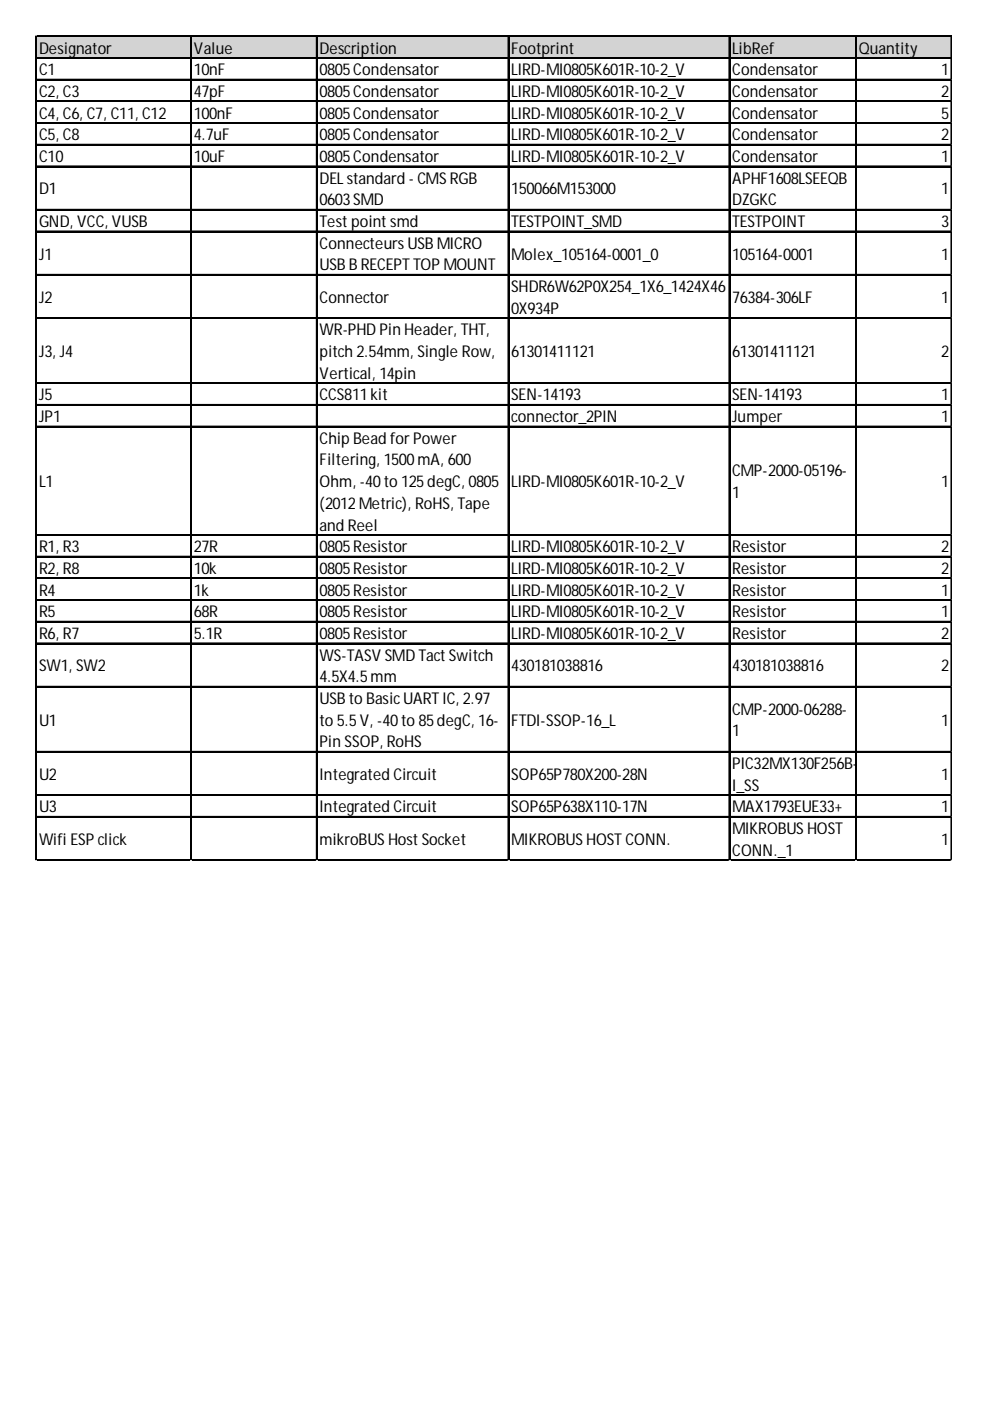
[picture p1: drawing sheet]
<svg xmlns="http://www.w3.org/2000/svg" width="210mm" height="297mm" viewBox="0 0 210 297" stroke-linecap="round" stroke-linejoin="round" font-family="sans-serif">
<defs><g id="words">
<g font-size="3.4">
<text x="8.3" y="11.3">Designator</text>
<text x="41.1" y="11.3">Value</text>
<text x="67.8" y="11.3">Description</text>
<text x="108.4" y="11.3">Footprint</text>
<text x="155.2" y="11.3">LibRef</text>
<text x="182.1" y="11.3">Quantity</text>
<text x="8.3" y="15.9">C1</text>
<text x="41.1" y="15.9">10nF</text>
<text x="67.8" y="15.9">0805Condensator</text>
<text x="108.4" y="15.9">LIRD-MI0805K601R-10-2_V</text>
<text x="155.2" y="15.9">Condensator</text>
<text x="199.6" y="15.9">1</text>
<text x="8.3" y="20.5">C2, C3</text>
<text x="41.1" y="20.5">47pF</text>
<text x="67.8" y="20.5">0805Condensator</text>
<text x="108.4" y="20.5">LIRD-MI0805K601R-10-2_V</text>
<text x="155.2" y="20.5">Condensator</text>
<text x="199.6" y="20.5">2</text>
<text x="8.3" y="25.1">C4, C6, C7, C11, C12</text>
<text x="8.3" y="29.7">C5, C8</text>
<text x="41.1" y="25.1">100nF</text>
<text x="41.1" y="29.7">4.7uF</text>
<text x="67.8" y="25.1">0805Condensator</text>
<text x="67.8" y="29.7">0805Condensator</text>
<text x="108.4" y="25.1">LIRD-MI0805K601R-10-2_V</text>
<text x="108.4" y="29.7">LIRD-MI0805K601R-10-2_V</text>
<text x="155.2" y="25.1">Condensator</text>
<text x="155.2" y="29.7">Condensator</text>
<text x="199.6" y="25.1">5</text>
<text x="199.6" y="29.7">2</text>
<text x="8.3" y="34.3">C10</text>
<text x="41.1" y="34.3">10uF</text>
<text x="67.8" y="34.3">0805Condensator</text>
<text x="108.4" y="34.3">LIRD-MI0805K601R-10-2_V</text>
<text x="155.2" y="34.3">Condensator</text>
<text x="199.6" y="34.3">1</text>
<text x="8.3" y="41.2">D1</text>
<text x="67.8" y="38.9">DEL standard - CMS RGB</text>
<text x="108.4" y="41.2">150066M153000</text>
<text x="155.2" y="38.9">APHF1608LSEEQB</text>
<text x="199.6" y="41.2">1</text>
<text x="67.8" y="43.5">0603SMD</text>
<text x="155.2" y="43.5">DZGKC</text>
<text x="8.3" y="48.1">GND, VCC, VUSB</text>
<text x="67.8" y="48.1">Test point smd</text>
<text x="67.8" y="52.7">Connecteurs USB MICRO</text>
<text x="108.4" y="48.1">TESTPOINT_SMD</text>
<text x="155.2" y="48.1">TESTPOINT</text>
<text x="199.6" y="48.1">3</text>
<text x="8.3" y="55">J1</text>
<text x="67.8" y="57.3">USB B RECEPT TOP MOUNT</text>
<text x="108.4" y="55">Molex_105164-0001_0</text>
<text x="155.2" y="55">105164-0001</text>
<text x="199.6" y="55">1</text>
<text x="8.3" y="64.2">J2</text>
<text x="67.8" y="64.2">Connector</text>
<text x="108.4" y="61.9">SHDR6W62P0X254_1X6_1424X46</text>
<text x="155.2" y="64.2">76384-306LF</text>
<text x="199.6" y="64.2">1</text>
<text x="67.8" y="71.1">WR-PHD Pin Header, THT,</text>
<text x="108.4" y="66.5">0X934P</text>
<text x="8.3" y="75.7">J3, J4</text>
<text x="67.8" y="75.7">pitch 2.54mm, Single Row,</text>
<text x="108.4" y="75.7">61301411121</text>
<text x="155.2" y="75.7">61301411121</text>
<text x="199.6" y="75.7">2</text>
<text x="67.8" y="80.3">Vertical, 14pin</text>
<text x="8.3" y="84.9">J5</text>
<text x="8.3" y="89.5">JP1</text>
<text x="67.8" y="84.9">CCS811kit</text>
<text x="108.4" y="84.9">SEN-14193</text>
<text x="108.4" y="89.5">connector_2PIN</text>
<text x="155.2" y="84.9">SEN-14193</text>
<text x="155.2" y="89.5">Jumper</text>
<text x="199.6" y="84.9">1</text>
<text x="199.6" y="89.5">1</text>
<text x="67.8" y="94.1">Chip Bead for Power</text>
<text x="67.8" y="98.7">Filtering, 1500mA, 600</text>
<text x="155.2" y="101">CMP-2000-05196-</text>
<text x="8.3" y="103.3">L1</text>
<text x="67.8" y="103.3">Ohm, -40to 125degC, 0805</text>
<text x="67.8" y="107.9">(2012Metric), RoHS, Tape</text>
<text x="108.4" y="103.3">LIRD-MI0805K601R-10-2_V</text>
<text x="155.2" y="105.6">1</text>
<text x="199.6" y="103.3">1</text>
<text x="67.8" y="112.5">and Reel</text>
<text x="8.3" y="117.1">R1, R3</text>
<text x="41.1" y="117.1">27R</text>
<text x="67.8" y="117.1">0805Resistor</text>
<text x="108.4" y="117.1">LIRD-MI0805K601R-10-2_V</text>
<text x="155.2" y="117.1">Resistor</text>
<text x="199.6" y="117.1">2</text>
<text x="8.3" y="121.7">R2, R8</text>
<text x="41.1" y="121.7">10k</text>
<text x="67.8" y="121.7">0805Resistor</text>
<text x="108.4" y="121.7">LIRD-MI0805K601R-10-2_V</text>
<text x="155.2" y="121.7">Resistor</text>
<text x="199.6" y="121.7">2</text>
<text x="8.3" y="126.3">R4</text>
<text x="8.3" y="130.9">R5</text>
<text x="41.1" y="126.3">1k</text>
<text x="41.1" y="130.9">68R</text>
<text x="67.8" y="126.3">0805Resistor</text>
<text x="67.8" y="130.9">0805Resistor</text>
<text x="108.4" y="126.3">LIRD-MI0805K601R-10-2_V</text>
<text x="108.4" y="130.9">LIRD-MI0805K601R-10-2_V</text>
<text x="155.2" y="126.3">Resistor</text>
<text x="155.2" y="130.9">Resistor</text>
<text x="199.6" y="126.3">1</text>
<text x="199.6" y="130.9">1</text>
<text x="8.3" y="135.5">R6, R7</text>
<text x="41.1" y="135.5">5.1R</text>
<text x="67.8" y="135.5">0805Resistor</text>
<text x="108.4" y="135.5">LIRD-MI0805K601R-10-2_V</text>
<text x="155.2" y="135.5">Resistor</text>
<text x="199.6" y="135.5">2</text>
<text x="8.3" y="142.4">SW1, SW2</text>
<text x="67.8" y="140.1">WS-TASV SMD Tact Switch</text>
<text x="108.4" y="142.4">430181038816</text>
<text x="155.2" y="142.4">430181038816</text>
<text x="199.6" y="142.4">2</text>
<text x="67.8" y="144.7">4.5X4.5mm</text>
<text x="67.8" y="149.3">USB to Basic UART IC, 2.97</text>
<text x="8.3" y="153.9">U1</text>
<text x="67.8" y="153.9">to 5.5V, -40to 85degC, 16-</text>
<text x="108.4" y="153.9">FTDI-SSOP-16_L</text>
<text x="155.2" y="151.6">CMP-2000-06288-</text>
<text x="199.6" y="153.9">1</text>
<text x="67.8" y="158.4">Pin SSOP, RoHS</text>
<text x="155.2" y="156.2">1</text>
<text x="8.3" y="165.3">U2</text>
<text x="67.8" y="165.3">Integrated Circuit</text>
<text x="108.4" y="165.3">SOP65P780X200-28N</text>
<text x="155.2" y="163">PIC32MX130F256B-</text>
<text x="155.2" y="167.6">I_SS</text>
<text x="199.6" y="165.3">1</text>
<text x="8.3" y="172.2">U3</text>
<text x="67.8" y="172.2">Integrated Circuit</text>
<text x="108.4" y="172.2">SOP65P638X110-17N</text>
<text x="155.2" y="172.2">MAX1793EUE33+</text>
<text x="199.6" y="172.2">1</text>
<text x="8.3" y="179.1">Wifi ESP click</text>
<text x="67.8" y="179.1">mikroBUS Host Socket</text>
<text x="108.4" y="179.1">MIKROBUS HOST CONN.</text>
<text x="155.2" y="176.8">MIKROBUS HOST</text>
<text x="199.6" y="179.1">1</text>
<text x="155.2" y="181.4">CONN._1</text>
</g>
</g></defs>
<path d="M7.8 7.8h194v4.6h-194z" fill="#d3d3d3"/>
<g fill="none" stroke="#000" stroke-width=".23">
<path d="M7.6 7.6v174.9M7.7 7.6v174.9M7.8 7.6h194M7.8 7.7h194M7.8 12.2h194M7.8 12.3h194M7.8 16.8h194M7.8 16.9h194M40.4 7.8v174.7M40.6 7.8v174.7M67.1 7.8v174.7M67.2 7.8v174.7"/>
<path d="M107.7 7.8v174.7M107.8 7.8v174.7M154.6 7.8v174.7M154.7 7.8v174.7M181.4 7.8v174.7M181.5 7.8v174.7M201.6 7.8v174.7M7.8 21.4h194M7.8 21.5h194M7.8 26h194M7.8 26.1h194M7.8 30.6h194"/>
<path d="M7.8 30.7h194M7.8 35.2h194M7.8 35.3h194M7.8 44.4h194M7.8 44.5h194M7.8 49h194M7.8 49.1h194M7.8 58.2h194M7.8 58.3h194M7.8 67.4h194M7.8 67.5h194M7.8 81.2h194"/>
<path d="M7.8 81.3h194M7.8 85.8h194M7.8 85.9h194M7.8 90.4h194M7.8 90.5h194M7.8 113.3h194M7.8 113.5h194M7.8 117.9h194M7.8 118h194M7.8 122.5h194M7.8 122.6h194M7.8 127.1h194"/>
<path d="M7.8 127.2h194M7.8 131.7h194M7.8 131.8h194M7.8 136.3h194M7.8 136.4h194M7.8 145.5h194M7.8 145.6h194M7.8 159.3h194M7.8 159.4h194M7.8 168.5h194M7.8 168.6h194M7.8 173.1h194"/>
<path d="M7.8 173.2h194M7.8 182.3h194M7.8 182.4h194"/>
</g>
<path d="M201.7 7.8v174.7" fill="none" stroke="#000" stroke-width=".21"/>
<path d="M7.6 182.5v.1" fill="none" stroke="#d4d4d4" stroke-width=".23"/>
<path d="M7.6 182.5l.2 .1z" fill="#d4d4d4"/>
<path d="M40.4 182.5v.1" fill="none" stroke="#d4d4d4" stroke-width=".23"/>
<path d="M40.4 182.5l.3 .1z" fill="#d4d4d4"/>
<path d="M67.1 182.5v.1" fill="none" stroke="#d4d4d4" stroke-width=".23"/>
<path d="M67.1 182.5l.2 .1z" fill="#d4d4d4"/>
<path d="M107.7 182.5v.1" fill="none" stroke="#d4d4d4" stroke-width=".23"/>
<path d="M107.7 182.5l.2 .1z" fill="#d4d4d4"/>
<path d="M154.6 182.5v.1" fill="none" stroke="#d4d4d4" stroke-width=".23"/>
<path d="M154.6 182.5l.2 .1z" fill="#d4d4d4"/>
<path d="M181.4 182.5v.1" fill="none" stroke="#d4d4d4" stroke-width=".23"/>
<path d="M181.4 182.5l.3 .1z" fill="#d4d4d4"/>
<path d="M201.6 182.5v.1" fill="none" stroke="#d4d4d4" stroke-width=".23"/>
<path d="M201.6 182.5l.2 .1z" fill="#d4d4d4"/>
<use href="#words"/>
</svg>
